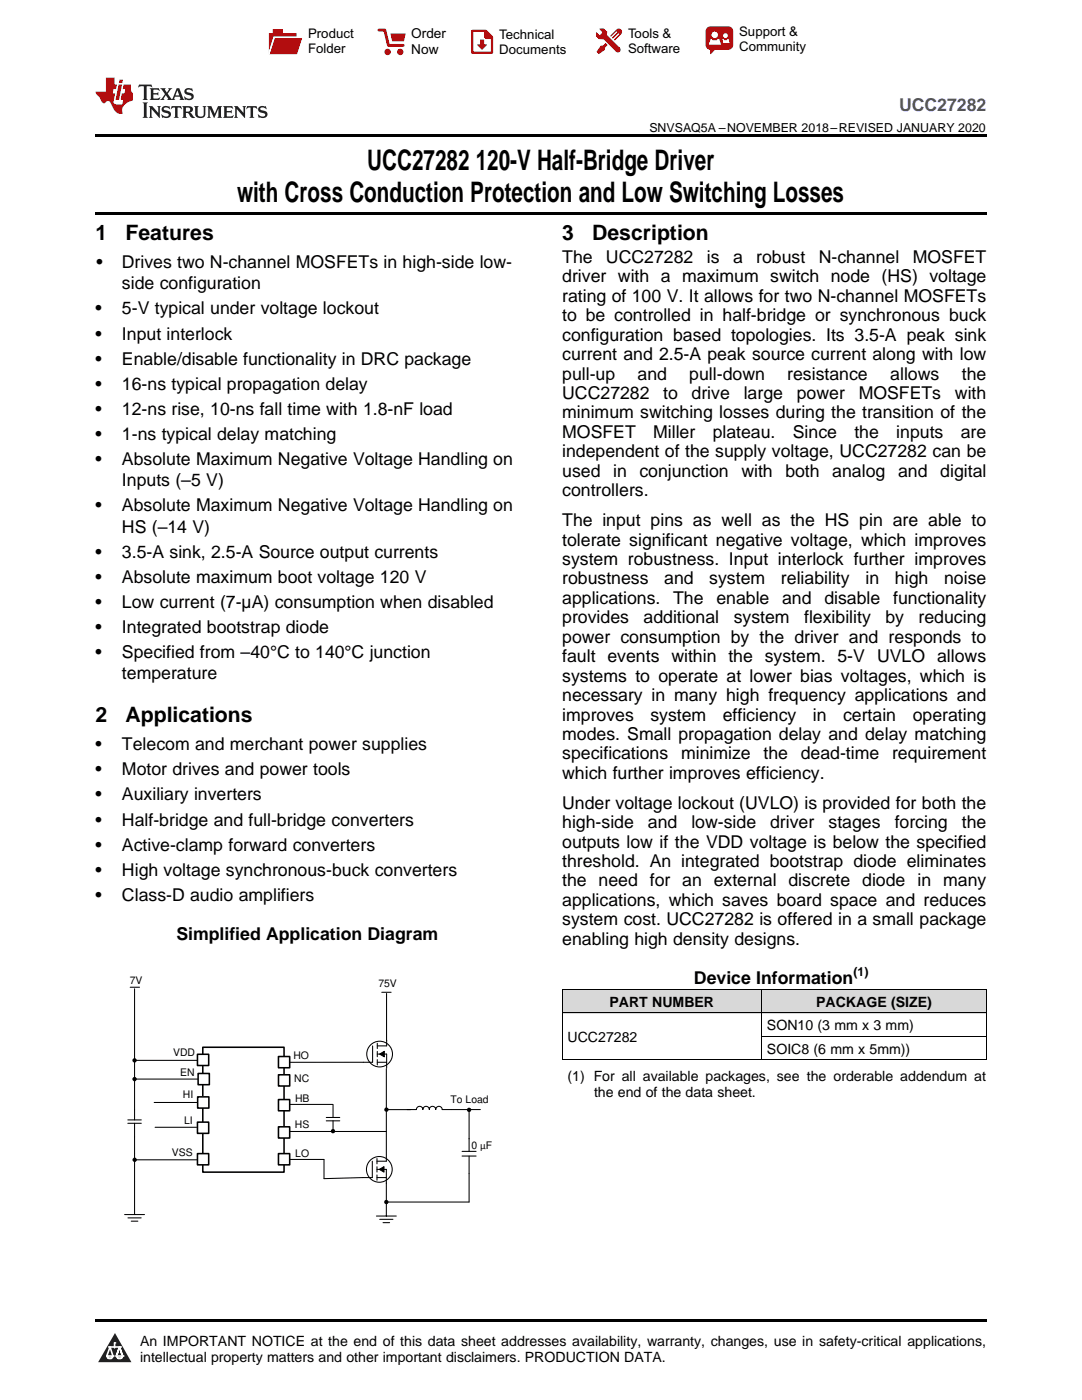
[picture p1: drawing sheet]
<svg xmlns="http://www.w3.org/2000/svg" width="216mm" height="279mm" viewBox="0 0 216 279" stroke-linecap="round" stroke-linejoin="round" font-family="sans-serif">
<defs><g id="words">
<g font-size="5.6">
<text x="73.3" y="33.9">UCC27282</text>
<text x="94.9" y="33.9">120-V Half-Bridge Driver</text>
<text x="47.3" y="40.3">with Cross Conduction Protection and Low Switching Losses</text>
</g>
<g font-size="4.2">
<text x="19" y="47.8">1</text>
<text x="25" y="47.8">Features</text>
<text x="112.2" y="47.8">3</text>
<text x="118.2" y="47.8">Description</text>
<text x="19" y="144">2</text>
<text x="25" y="144">Applications</text>
</g>
<text font-size="3.5" fill="#00f" x="179.4" y="22.2">UCC27282</text>
<g font-size="3.5">
<text x="19.2" y="53.5">•</text>
<text x="24.3" y="53.5">Drives two N-channel MOSFETs in high-side low-</text>
<text x="112.2" y="52.5">The</text>
<text x="120.9" y="52.5">UCC27282</text>
<text x="141" y="52.5">is</text>
<text x="146.3" y="52.5">a</text>
<text x="150.9" y="52.5">robust</text>
<text x="163.4" y="52.5">N-channel</text>
<text x="182.1" y="52.5">MOSFET</text>
<text x="24.3" y="57.7">side configuration</text>
<text x="112.2" y="56.3">driver with a maximum switch node (HS) voltage</text>
<text x="19" y="62.8">•</text>
<text x="24.3" y="62.8">5-V typical under voltage lockout</text>
<text x="112.2" y="60.2">rating of 100 V. It allows for two N-channel MOSFETs</text>
<text x="112.2" y="64.1">to be controlled in half-bridge or synchronous buck</text>
<text x="19" y="67.8">•</text>
<text x="24.3" y="67.8">Input interlock</text>
<text x="112.2" y="68">configuration based topologies. Its 3.5-A peak sink</text>
<text x="112.2" y="71.9">current and 2.5-A peak source current along with low</text>
<text x="19" y="72.8">•</text>
<text x="19" y="77.8">•</text>
<text x="24.3" y="72.8">Enable/disable functionality in DRC package</text>
<text x="24.3" y="77.8">16-ns typical propagation delay</text>
<text x="112.2" y="75.7">pull-up</text>
<text x="127.2" y="75.7">and</text>
<text x="137.5" y="75.7">pull-down</text>
<text x="157.1" y="75.7">resistance</text>
<text x="177.6" y="75.7">allows</text>
<text x="191.9" y="75.7">the</text>
<text x="19" y="82.8">•</text>
<text x="24.3" y="82.8">12-ns rise, 10-ns fall time with 1.8-nF load</text>
<text x="112.2" y="79.6">UCC27282</text>
<text x="112.2" y="83.5">minimum switching losses during the transition of the</text>
<text x="132.3" y="79.6">to</text>
<text x="138" y="79.6">drive</text>
<text x="148.4" y="79.6">large</text>
<text x="159" y="79.6">power</text>
<text x="171.4" y="79.6">MOSFETs</text>
<text x="190.5" y="79.6">with</text>
<text x="19" y="87.8">•</text>
<text x="24.3" y="87.8">1-ns typical delay matching</text>
<text x="112.2" y="87.4">MOSFET</text>
<text x="130.3" y="87.4">Miller</text>
<text x="142.2" y="87.4">plateau.</text>
<text x="158.2" y="87.4">Since</text>
<text x="170.5" y="87.4">the</text>
<text x="178.8" y="87.4">inputs</text>
<text x="191.7" y="87.4">are</text>
<text x="19" y="92.8">•</text>
<text x="24.3" y="92.8">Absolute Maximum Negative Voltage Handling on</text>
<text x="112.2" y="91.3">independent of the supply voltage, UCC27282 can be</text>
<text x="112.2" y="95.1">used</text>
<text x="122.3" y="95.1">in</text>
<text x="127.6" y="95.1">conjunction</text>
<text x="147.9" y="95.1">with</text>
<text x="156.7" y="95.1">both</text>
<text x="166.1" y="95.1">analog</text>
<text x="179.2" y="95.1">and</text>
<text x="187.6" y="95.1">digital</text>
<text x="24.3" y="97">Inputs (–5 V)</text>
<text x="112.2" y="99">controllers.</text>
<text x="19" y="102.1">•</text>
<text x="24.3" y="102.1">Absolute Maximum Negative Voltage Handling on</text>
<text x="24.3" y="106.3">HS (–14 V)</text>
<text x="112.2" y="105">The input pins as well as the HS pin are able to</text>
<text x="19" y="111.3">•</text>
<text x="24.3" y="111.3">3.5-A sink, 2.5-A Source output currents</text>
<text x="112.2" y="108.9">tolerate significant negative voltage, which improves</text>
<text x="112.2" y="112.7">system robustness. Input interlock further improves</text>
<text x="19" y="116.3">•</text>
<text x="24.3" y="116.3">Absolute maximum boot voltage 120 V</text>
<text x="112.2" y="116.6">robustness</text>
<text x="132.5" y="116.6">and</text>
<text x="141.5" y="116.6">system</text>
<text x="155.8" y="116.6">reliability</text>
<text x="172.7" y="116.6">in</text>
<text x="178.6" y="116.6">high</text>
<text x="188.4" y="116.6">noise</text>
<text x="19" y="121.3">•</text>
<text x="24.3" y="121.3">Low current (7-µA) consumption when disabled</text>
<text x="112.2" y="120.5">applications.</text>
<text x="112.2" y="124.4">provides</text>
<text x="128.4" y="124.4">additional</text>
<text x="134.3" y="120.5">The</text>
<text x="142.9" y="120.5">enable</text>
<text x="146.4" y="124.4">system</text>
<text x="156.1" y="120.5">and</text>
<text x="160.5" y="124.4">flexibility</text>
<text x="164.5" y="120.5">disable</text>
<text x="176.7" y="124.4">by</text>
<text x="178.2" y="120.5">functionality</text>
<text x="183.3" y="124.4">reducing</text>
<text x="19" y="126.3">•</text>
<text x="19" y="131.3">•</text>
<text x="24.3" y="126.3">Integrated bootstrap diode</text>
<text x="24.3" y="131.3">Specified from –40°C to 140°C junction</text>
<text x="112.2" y="128.3">power consumption by the driver and responds to</text>
<text x="24.3" y="135.6">temperature</text>
<text x="112.2" y="132.2">fault events within the system. 5-V UVLO allows</text>
<text x="112.2" y="136">systems to operate at lower bias voltages, which is</text>
<text x="112.2" y="139.9">necessary in many high frequency applications and</text>
<text x="112.2" y="143.8">improves</text>
<text x="129.8" y="143.8">system</text>
<text x="144.2" y="143.8">efficiency</text>
<text x="162.2" y="143.8">in</text>
<text x="168.2" y="143.8">certain</text>
<text x="182.1" y="143.8">operating</text>
<text x="19" y="149.7">•</text>
<text x="24.3" y="149.7">Telecom and merchant power supplies</text>
<text x="112.2" y="147.7">modes. Small propagation delay and delay matching</text>
<text x="19" y="154.7">•</text>
<text x="24.3" y="154.7">Motor drives and power tools</text>
<text x="112.2" y="151.6">specifications</text>
<text x="112.2" y="155.4">which further improves efficiency.</text>
<text x="135.9" y="151.6">minimize</text>
<text x="152.3" y="151.6">the</text>
<text x="159.8" y="151.6">dead-time</text>
<text x="178" y="151.6">requirement</text>
<text x="19" y="159.7">•</text>
<text x="24.3" y="159.7">Auxiliary inverters</text>
<text x="112.2" y="161.4">Under voltage lockout (UVLO) is provided for both the</text>
<text x="19" y="164.7">•</text>
<text x="24.3" y="164.7">Half-bridge and full-bridge converters</text>
<text x="112.2" y="165.3">high-side</text>
<text x="129.3" y="165.3">and</text>
<text x="138" y="165.3">low-side</text>
<text x="153.7" y="165.3">driver</text>
<text x="165.3" y="165.3">stages</text>
<text x="178.5" y="165.3">forcing</text>
<text x="191.9" y="165.3">the</text>
<text x="19" y="169.8">•</text>
<text x="24.3" y="169.8">Active-clamp forward converters</text>
<text x="112.2" y="169.2">outputs low if the VDD voltage is below the specified</text>
<text x="112.2" y="173">threshold. An integrated bootstrap diode eliminates</text>
<text x="19" y="174.8">•</text>
<text x="19" y="179.8">•</text>
<text x="24.3" y="174.8">High voltage synchronous-buck converters</text>
<text x="24.3" y="179.8">Class-D audio amplifiers</text>
<text x="112.2" y="176.9">the need for an external discrete diode in many</text>
<text x="112.2" y="180.8">applications, which saves board space and reduces</text>
<text x="112.2" y="184.7">system cost. UCC27282 is offered in a small package</text>
<text x="35.2" y="187.5">Simplified Application Diagram</text>
<text x="112.2" y="188.6">enabling high density designs.</text>
<text x="138.5" y="196.3">Device Information</text>
</g>
<g font-size="2.8">
<text x="121.6" y="200.9">PART NUMBER</text>
<text x="162.8" y="200.9">PACKAGE (SIZE)</text>
<text x="113.2" y="207.9">UCC27282</text>
<text x="153" y="205.6">SON10 (3 mm x 3 mm)</text>
<text x="113.2" y="215.8">(1) For all available packages, see the orderable addendum at</text>
<text x="153" y="210.3">SOIC8 (6 mm x 5mm))</text>
<text x="118.5" y="218.9">the end of the data sheet.</text>
<text x="27.9" y="268.6">An IMPORTANT NOTICE at the end of this data sheet addresses availability, warranty, changes, use in safety-critical applications,</text>
<text x="27.9" y="271.8">intellectual property matters and other important disclaimers. PRODUCTION DATA.</text>
</g>
<g font-size="2.7">
<text x="82.1" y="7.7">Order</text>
<text x="82.1" y="10.7">Now</text>
</g>
<g font-size="2.6">
<text x="61.5" y="7.6">Product</text>
<text x="61.5" y="10.6">Folder</text>
<text x="99.6" y="7.8">Technical</text>
<text x="99.6" y="10.8">Documents</text>
<text x="125.3" y="7.6">Tools &amp;</text>
<text x="125.3" y="10.6">Software</text>
<text x="147.5" y="7.2">Support &amp;</text>
<text x="147.5" y="10.2">Community</text>
</g>
<g font-size="2.5">
<text x="129.6" y="26.3">SNVSAQ5A –NOVEMBER 2018–REVISED JANUARY 2020</text>
<text x="170.3" y="194.9">(1)</text>
</g>
<g font-size="2.1">
<text x="25.9" y="196.4">7V</text>
<text x="75.5" y="197">75V</text>
<text x="34.5" y="210.8">VDD</text>
<text x="35.9" y="214.8">EN</text>
<text x="58.5" y="211.4">HO</text>
<text x="36.5" y="219.2">HI</text>
<text x="58.7" y="216">NC</text>
<text x="58.9" y="219.8">HB</text>
<text x="89.9" y="220.1">To Load</text>
<text x="36.7" y="224.3">LI</text>
<text x="58.9" y="225.2">HS</text>
<text x="34.3" y="230.7">VSS</text>
<text x="58.9" y="230.9">LO</text>
<text x="94.1" y="229.4">0 ÖF</text>
</g>
</g></defs>
<g fill="#d8d8d8">
<path d="M112.2 197.6h39.8v4.6h-39.8z"/>
<path d="M152 197.6h44.8v4.6h-44.8z"/>
</g>
<path d="M22.9 266l3.3 5.9h-6.6z" fill-rule="evenodd" fill="#231f20"/>
<path d="M21.3 270.6h1.2l-.3 .5h-.3a.53 .53 0 0 1-.6-.5z" fill-rule="evenodd" fill="#fff"/>
<path d="M21.3 270.6h1.2l-.3 .5h-.3a.53 .53 0 0 1-.6-.5z" fill="none" stroke="#231f20" stroke-width=".33"/>
<path d="M21.3 270.6l1.2 .1-.3 .4h-.5z" fill="none" stroke="#fff" stroke-width=".33"/>
<path d="M22.9 268.9h.1" fill="none" stroke="#fff" stroke-width=".33"/>
<path d="M22.9 268v.9z" fill="#fff"/>
<path d="M22.9 268v.9z" fill="none" stroke="#fff" stroke-width=".33"/>
<circle cx="22.9" cy="268" r=".16" fill="#fff"/>
<path d="M21.8 268.8h.1" fill="none" stroke="#fff" stroke-width=".33"/>
<path d="M21.8 268.8h2.2z" fill="#fff"/>
<path d="M21.8 268.8h2.2z" fill="none" stroke="#fff" stroke-width=".33"/>
<circle cx="24" cy="268.8" r=".16" fill="#fff"/>
<path d="M23.2 270.6h.1" fill="none" stroke="#fff" stroke-width=".33"/>
<path d="M23.8 268.8l-.6 1.8z" fill-rule="evenodd" fill="#fff"/>
<path d="M23.8 268.8l-.6 1.8z" fill="none" stroke="#fff" stroke-width=".33"/>
<path d="M23.8 268.8l.7 1.8z" fill-rule="evenodd" fill="#fff"/>
<path d="M23.8 268.8l.7 1.8z" fill="none" stroke="#fff" stroke-width=".33"/>
<path d="M24.4 270.6h.1" fill="none" stroke="#fff" stroke-width=".33"/>
<circle cx="21.3" cy="270.6" r=".16" fill="#fff"/>
<path d="M22 268.8l-.7 1.8z" fill="#fff"/>
<path d="M22 268.8l-.7 1.8z" fill="none" stroke="#fff" stroke-width=".33"/>
<path d="M22 268.8l.5 1.8z" fill="#fff"/>
<path d="M22 268.8l.5 1.8z" fill="none" stroke="#fff" stroke-width=".33"/>
<circle cx="22.5" cy="270.6" r=".16" fill="#fff"/>
<path d="M23.3 270.6h1.2a.63 .63 0 0 1-.6 .5 .63 .63 0 0 1-.6-.5z" fill-rule="evenodd" fill="#fff"/>
<path d="M23.3 270.6h1.2a.63 .63 0 0 1-.6 .5 .63 .63 0 0 1-.6-.5z" fill="none" stroke="#231f20" stroke-width=".33"/>
<path d="M23.3 270.6h1.2l-.4 .5h-.5z" fill="none" stroke="#fff" stroke-width=".33"/>
<path d="M23.2 270.6h.1" fill="none" stroke="#fff" stroke-width=".33"/>
<circle cx="24.5" cy="270.6" r=".16" fill="#fff"/>
<path d="M19 263.2h177.8v.5h-177.8z" fill="#000"/>
<g fill="none" stroke="#000" stroke-width=".21">
<path d="M26.9 197.3v26.2M77.1 198.3v9.4M77.1 213.3v17.2M25.5 224.2h2.7M25.5 223.5h2.7M26.9 224.2v18.2M26.9 231.5h13M30.9 225h8.3M57.6 220.4h8.8M65.1 223h2.7M65.1 223.7h2.7M66.5 220.4v2.6"/>
<path d="M66.5 223.7v1.9M77.1 236.1v6.6M24.9 242.4h3.9M25.5 243.1h2.7M26.2 243.7h1.3M75.1 242.7h4M75.8 243.3h2.6M76.4 244h1.3"/>
</g>
<circle cx="26.9" cy="231.5" r=".44" fill="#000"/>
<path d="M40.5 209h16.2v24.9h-16.2z" fill="none" stroke="#000" stroke-width=".31"/>
<path d="M55.6 219.4h2.2v2.3h-2.2z" fill-rule="evenodd" fill="#fff"/>
<path d="M55.6 219.4h2.2v2.3h-2.2z" fill="none" stroke="#000" stroke-width=".31"/>
<path d="M72.5 212h-14.8" fill="none" stroke="#000" stroke-width=".21"/>
<path d="M55.6 210.9h2.2v2.2h-2.2z" fill-rule="evenodd" fill="#fff"/>
<path d="M55.6 210.9h2.2v2.2h-2.2z" fill="none" stroke="#000" stroke-width=".31"/>
<path d="M57 225.8h20.1M66.4 225.7l.2 .1" fill="none" stroke="#000" stroke-width=".21"/>
<circle cx="66.4" cy="225.7" r=".44" fill="#000"/>
<path d="M55.6 224.9h2.2v2.2h-2.2z" fill-rule="evenodd" fill="#fff"/>
<path d="M55.6 224.9h2.2v2.2h-2.2z" fill="none" stroke="#000" stroke-width=".31"/>
<path d="M57.7 231.4h7" fill="none" stroke="#000" stroke-width=".21"/>
<path d="M55.6 230.2h2.2v2.3h-2.2z" fill-rule="evenodd" fill="#fff"/>
<path d="M55.6 230.2h2.2v2.3h-2.2z" fill="none" stroke="#000" stroke-width=".31"/>
<path d="M76.2 198h1.8" fill="none" stroke="#000" stroke-width=".21"/>
<path d="M39.4 230.2h2.2v2.3h-2.2z" fill-rule="evenodd" fill="#fff"/>
<path d="M39.4 230.2h2.2v2.3h-2.2z" fill="none" stroke="#000" stroke-width=".31"/>
<path d="M39.4 223.9h2.2v2.3h-2.2z" fill-rule="evenodd" fill="#fff"/>
<path d="M39.4 223.9h2.2v2.3h-2.2z" fill="none" stroke="#000" stroke-width=".31"/>
<path d="M30.8 220h10.1" fill="none" stroke="#000" stroke-width=".21"/>
<path d="M39.4 218.9h2.3v2.2h-2.3z" fill-rule="evenodd" fill="#fff"/>
<path d="M39.4 218.9h2.3v2.2h-2.3z" fill="none" stroke="#000" stroke-width=".31"/>
<path d="M26.9 215.4h13.1" fill="none" stroke="#000" stroke-width=".21"/>
<circle cx="26.9" cy="215.4" r=".44" fill="#000"/>
<path d="M39.4 210.4h2.2v2.2h-2.2z" fill-rule="evenodd" fill="#fff"/>
<path d="M39.4 210.4h2.2v2.2h-2.2z" fill="none" stroke="#000" stroke-width=".31"/>
<g fill="none" stroke="#000" stroke-width=".21">
<path d="M26 197h1.8M74.3 208.7v3.3h-1.8M75.3 210.4h1.9v2.8M75.3 212h1.9M75.3 208.2v1.1M75.3 209.8v1.1M75.3 211.5v1M75.8 210.4l.9-.6v1.1zM77.2 207.6v1.1h-1.9M74.3 231.7v3.3h-1.9M75.2 233.4h1.9v2.8M75.2 235h1.9"/>
<path d="M75.2 231.2v1.1M75.2 232.8v1.1M75.2 234.5v1M75.7 233.4l.9-.6v1.1zM77.1 230.6v1.1h-1.9M77.1 221.4v.1"/>
<circle cx="75.7" cy="210.4" r="2.57"/>
<circle cx="75.7" cy="233.4" r="2.57"/>
</g>
<g fill="#000">
<path d="M75.8 210.4l.9-.6v1.1zM75.7 233.4l.9-.6v1.1z"/>
<circle cx="77.1" cy="221.4" r=".44"/>
</g>
<path d="M39.5 214.2h2.3v2.3h-2.3z" fill-rule="evenodd" fill="#fff"/>
<path d="M39.5 214.2h2.3v2.3h-2.3z" fill="none" stroke="#000" stroke-width=".31"/>
<path d="M26.9 211.6h12.5" fill="none" stroke="#000" stroke-width=".21"/>
<circle cx="26.9" cy="211.6" r=".44" fill="#000"/>
<path d="M55.6 214.5h2.2v2.2h-2.2z" fill-rule="evenodd" fill="#fff"/>
<path d="M55.6 214.5h2.2v2.2h-2.2z" fill="none" stroke="#000" stroke-width=".31"/>
<path d="M64.7 231.4v3.8l7.7-.2M92.2 230.7h2.8M92.2 229.8h2.8M93.6 221.6v8.2M93.6 230.7v9.2h-16.5M93.6 221.5h.1M95.9 221.4h-7.7a.64 .64 0 0 0-.6-.6 .64 .64 0 0 0-.7 .6 .64 .64 0 0 0-.6-.6 .64 .64 0 0 0-.6 .6 .64 .64 0 0 0-.7-.6 .64 .64 0 0 0-.6 .6 .64 .64 0 0 0-.7-.6 .64 .64 0 0 0-.6 .6h-6" fill="none" stroke="#000" stroke-width=".21"/>
<g fill="#000">
<circle cx="77.1" cy="239.9" r=".44"/>
<circle cx="93.6" cy="221.5" r=".44"/>
</g>
<path d="M112.2 197.5h84.6M112.2 197.5v14M151.9 197.5v14M196.8 197.5v14M112.2 211.5h84.6M112.2 202.2h84.6M152 206.8h44.8" fill="none" stroke="#000" stroke-width=".2"/>
<path d="M19 26.8h177.8v.6h-177.8zM19 42.3h177.8v.5h-177.8zM112.2 211.5h.1zM196.7 211.5h.1z" fill="#000"/>
<path d="M27.7 16.9l-.1 .6 .6-.3h.5v.2v2.2l-.2 .4h1l-.2-.4v-2.2v-.2h.5l.6 .3-.2-.6zM29.9 17.6l.2 .4v1.6l-.2 .4h1.9l.1-.6a1.09 1.09 0 0 1-1.3 .1v-.6h.6l.4 .2v-.7l-.2 .2h-.8v-.6l.2-.1a1.01 1.01 0 0 1 1 .3l-.1-.6zM32 17.6l.9 1.2-1 1.2h.9l-.2-.3 .5-.7 .5 .7-.3 .3h1.7l-.2-.3 .1-.4h1l.1 .4-.2 .3h1l-.3-.4-.7-2h-.5l-1 2.2-.8-1.1 .9-1.1h-.9l.2 .2-.4 .7-.4-.7 .2-.2zM35.4 18l.4 1h-.8zM37 17.7a.66 .66 0 0 0-.2 .8 .66 .66 0 0 0 .6 .4l.7 .2 .1 .2a.8 .8 0 0 1-.7 .4 .8 .8 0 0 1-.7-.5l.1 .8 .2-.2a.94 .94 0 0 0 1.1 .1 .94 .94 0 0 0 .4-.9 1.48 1.48 0 0 0-1.3-.6v-.4a1.1 1.1 0 0 1 1.2 .2l-.2-.6-.2 .1-.5-.1zM28.5 20.4l.2 .4v2.3l-.2 .4h1l-.2-.4v-2.3l.2-.4zM29.7 21.2l.2 .4v1.5l-.2 .4h.8l-.3-.4 .1-1.3 1.6 1.8v-2l.2-.4h-.7l.2 .2v1.1l-1.2-1.3zM32.5 21.3a.66 .66 0 0 0-.2 .8 .66 .66 0 0 0 .6 .4l.6 .2 .2 .2a.8 .8 0 0 1-.8 .4 .8 .8 0 0 1-.7-.5l.2 .7 .2-.1a.94 .94 0 0 0 1 .1 .94 .94 0 0 0 .5-1 1.47 1.47 0 0 0-1.3-.6l-.1-.3a1.1 1.1 0 0 1 1.3 .2l-.2-.6-.2 .1-.5-.2zM34.3 21.2l-.2 .6a.64 .64 0 0 1 .8-.3v1.6l-.2 .4h1l-.3-.4 .1-1.6a.66 .66 0 0 1 .8 .3l-.2-.6zM36.3 21.2l.3 .4v1.5l-.3 .4h1l-.2-.2v-.7h.5l.1 .1a.8 .8 0 0 0 1.2 .7l-1-1a.62 .62 0 0 0 .6-.5 .62 .62 0 0 0-.6-.7zM37.1 21.5h.1a.48 .48 0 0 1 .6 0 .48 .48 0 0 1 .1 .6l-.2 .1-.6 .1zM38.7 21.2l.2 .2a2.29 2.29 0 0 0 .4 2 1.05 1.05 0 0 0 1.7-.7v-1.3l.2-.2h-.8l.2 .4v1.1a.61 .61 0 0 1-.6 .6 .61 .61 0 0 1-.6-.6v-1.1l.3-.4zM41.3 21.2l.3 .4v1.5l-.3 .4h.8l-.2-.4v-1.4l.8 1.9 .9-1.9v1.4l-.2 .4h.9l-.2-.4v-1.5l.2-.4h-.8l-.7 1.5-.6-1.5zM44.5 21.2l.2 .4v1.5l-.2 .4h1.9l.2-.6a1.1 1.1 0 0 1-1.4 .2v-.7h.6l.4 .2v-.6l-.2 .1-.8 .1v-.6l.2-.1a1.02 1.02 0 0 1 1.1 .2l-.2-.5zM46.7 21.2l.2 .4v1.5l-.2 .4h.8l-.3-.4 .1-1.3 1.6 1.8v-2l.2-.4h-.7l.2 .2v1.1l-1.2-1.3zM49.3 21.2l-.1 .6a.64 .64 0 0 1 .8-.3v1.6l-.3 .4h1l-.2-.4v-1.6a.66 .66 0 0 1 .8 .3l-.1-.6zM51.7 21.3a.66 .66 0 0 0-.2 .7 .66 .66 0 0 0 .7 .5l.6 .2 .1 .2a.8 .8 0 0 1-.7 .4 .8 .8 0 0 1-.7-.5l.1 .7 .2-.1a.94 .94 0 0 0 1.1 .1 .94 .94 0 0 0 .4-1 1.48 1.48 0 0 0-1.2-.6l-.1-.3a1.1 1.1 0 0 1 1.2 .2l-.2-.6-.1 .1-.6-.2z" fill="#231f20"/>
<path d="M21.1 15.5v2.8h-2v.4l.9 .9a.96 .96 0 0 0 1 1 .59 .59 0 0 1 .5-.4 .59 .59 0 0 1 .5 .3l.4 .8a1.61 1.61 0 0 0 2.1 1.3 1.63 1.63 0 0 1 1.1-2.2l.9-.3v-1.5a1.6 1.6 0 0 1-.4-1.7h-1.4l-.2 .9h.5l-.2 .8h-.5l-.2 1v.3h.5l-.2 .9h-.7a.74 .74 0 0 1-1-.6l.3-1.6h-.5l.2-.8h.5l.1-.9h-.4v-1.4zM23.7 16.9l-.7 3h.8l.6-3zM23.8 15.9l-.1 .7h.7l.2-.7z" fill="#ee1d23"/>
<g fill="#d60000">
<path d="M54.4 5.8h2v.8h2.8v4.2h-5.5v-4.2h.7z" fill-rule="evenodd"/>
<path d="M54.7 7.5h5.6l-1 3.3h-5.6z" fill-rule="evenodd"/>
</g>
<path d="M54.6 7.4h5.8l-.1 .1h-5.5l-1.1 3.3z" fill-rule="evenodd" fill="#fff"/>
<path d="M54.6 7.4h5.8l-.1 .1h-5.5l-1.1 3.3z" fill="none" stroke="#fff" stroke-width=".2"/>
<path d="M75.6 6h1.2l.7 3.1h3" fill="none" stroke="#d60000" stroke-width=".56"/>
<g fill="#d60000">
<path d="M77.9 6.7h3.1l-.4 1.5h-2.3z" fill-rule="evenodd"/>
<circle cx="77.3" cy="10.4" r=".64"/>
<circle cx="79.9" cy="10.4" r=".64"/>
</g>
<path d="M94.2 6.2h2.7l1.3 1.2v3.1h-4z" fill="none" stroke="#d60000" stroke-width=".44"/>
<g fill="#d60000">
<path d="M95.8 7.9h.8v1h.6l-1 1.1-1-1v-.1h.6z" fill-rule="evenodd"/>
<path d="M96.6 6.2h.3l1.3 1.2v.4h-1.3l-.3-.4z" fill-rule="evenodd"/>
<path d="M119.6 5.7h.9l.6 .6 .1 .7 2.5 2.5-.8 .8-2.3-2.3-1.1-.2-.6-.6v-.8l.7 .6 .5-.4v-.2l-.4-.5z" fill-rule="evenodd"/>
<path d="M119.9 9.1h.4l.5-.5 .4 .4-.5 .5v.4l-1.2 .9-.5-.5z" fill-rule="evenodd"/>
<path d="M123 5.9a.67 .67 0 0 1 .9 0 .67 .67 0 0 1 0 .9z" fill-rule="evenodd"/>
<path d="M123 5.9l.9 .9-1.2 1.2h-.2l.1-.2 .9-.9 .1-.2h-.3l-.9 1h-.2v-.2l.9-1 .1-.2h-.3l-.9 1h-.2v-.2z" fill-rule="evenodd"/>
<circle cx="123.3" cy="9.9" r=".54"/>
</g>
<path d="M121.1 6.3l-.1 .7" fill="none" stroke="#d60000" stroke-width=".2"/>
<g fill="#d60000">
<path d="M141.1 5.5l.6-.2h3.6a.95 .95 0 0 1 1 .9v2.8a.95 .95 0 0 1-1 .9h-3.6a.95 .95 0 0 1-.9-.9v-2.8z" fill-rule="evenodd"/>
<path d="M141.7 9.9h.9l-.7 .9h-.2z" fill-rule="evenodd"/>
</g>
<g fill="#fff">
<path d="M144.3 8.6h1.3z"/>
<path d="M141.8 7.8h.3l.1 .2h.8l.2-.2h.3l.4 1.1h-2.5z" fill-rule="evenodd"/>
<path d="M144.2 7.8h.2l.2 .2h.4l.2-.2h.2l.2 .8h-1.3z" fill-rule="evenodd"/>
<circle cx="142.6" cy="6.9" r=".65"/>
<circle cx="144.8" cy="7.1" r=".48"/>
</g>
<use href="#words"/>
</svg>
